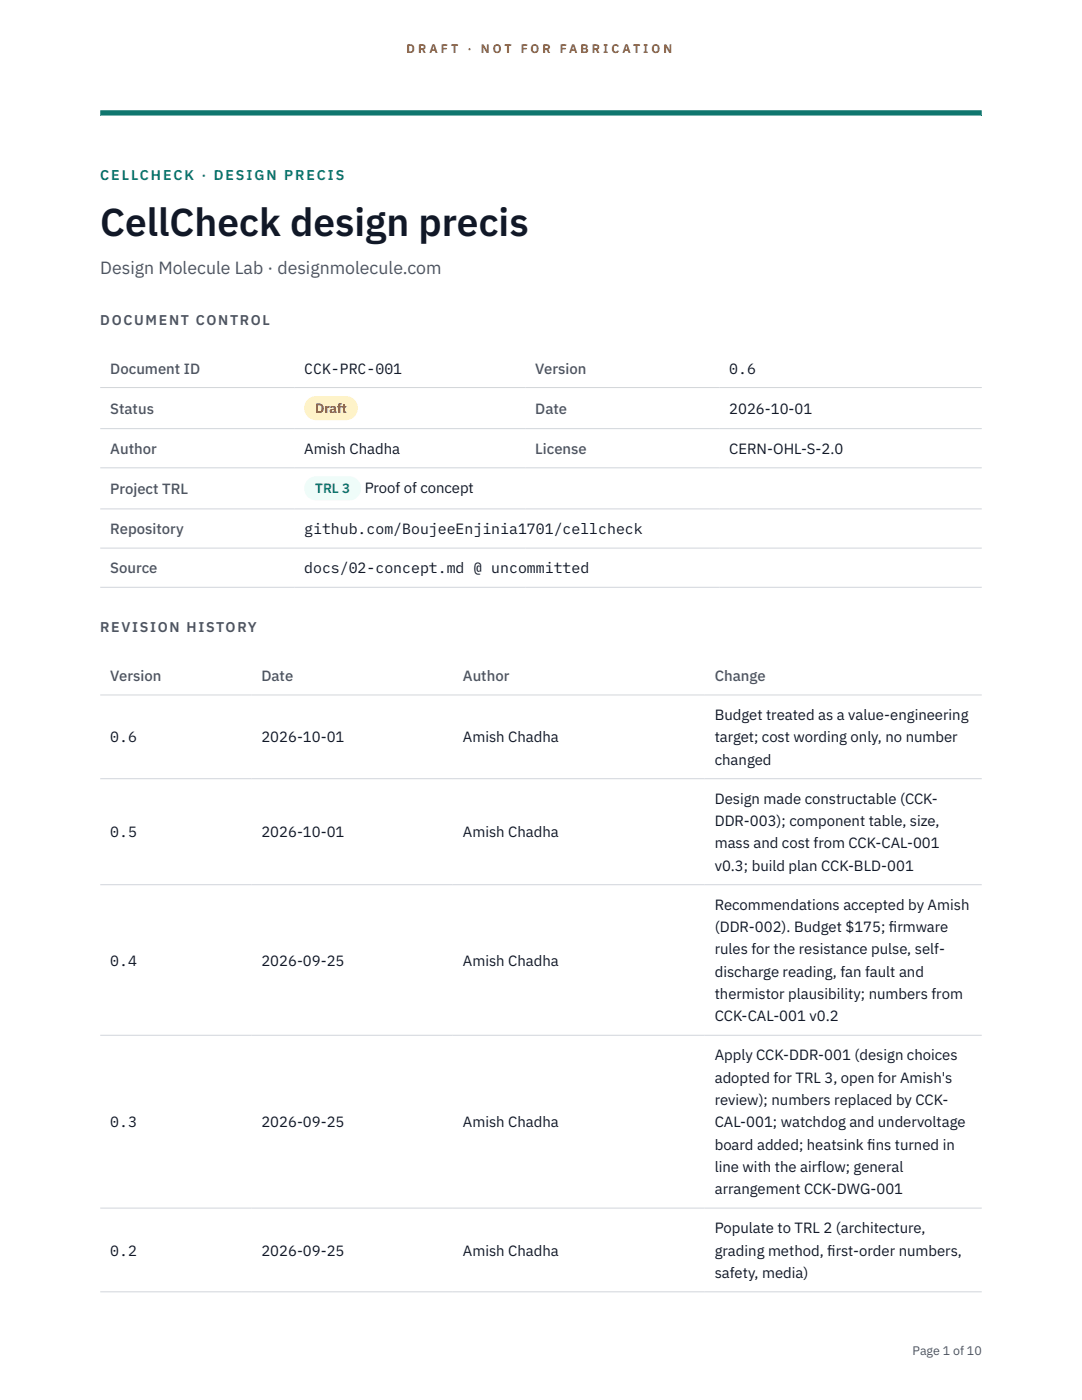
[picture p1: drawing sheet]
<svg xmlns="http://www.w3.org/2000/svg" width="216mm" height="279mm" viewBox="0 0 216 279" stroke-linecap="round" stroke-linejoin="round" font-family="sans-serif">
<defs><g id="words">
<text font-size="7.8" fill="#111827" x="20" y="47.1">CellCheck design precis</text>
<text font-size="3.5" fill="#4b5563" x="20" y="54.6">Design Molecule Lab · designmolecule.com</text>
<g font-size="3" fill="#4b5563">
<text x="22" y="74.5">Document ID</text>
<text x="106.8" y="74.5">Version</text>
<text x="22" y="82.6">Status</text>
<text x="106.8" y="82.6">Date</text>
<text x="22" y="90.6">Author</text>
<text x="106.8" y="90.6">License</text>
<text x="22" y="98.6">Project TRL</text>
<text x="22" y="106.6">Repository</text>
<text x="22" y="114.4">Source</text>
<text x="22" y="135.9">Version</text>
<text x="52.2" y="135.9">Date</text>
<text x="92.4" y="135.9">Author</text>
<text x="142.6" y="135.9">Change</text>
</g>
<g font-size="3" fill="#111827">
<text x="60.7" y="74.5">CCK-PRC-001</text>
<text x="145.5" y="74.5">0.6</text>
<text x="145.5" y="82.6">2026-10-01</text>
<text x="60.7" y="90.6">Amish Chadha</text>
<text x="145.5" y="90.6">CERN-OHL-S-2.0</text>
<text x="72.8" y="98.5">Proof of concept</text>
<text x="60.7" y="106.6">github.com/BoujeeEnjinia1701/cellcheck</text>
<text x="60.7" y="114.4">docs/02-concept.md @ uncommitted</text>
<text x="142.6" y="143.7">Budget treated as a value-engineering</text>
<text x="22" y="148.2">0.6</text>
<text x="52.2" y="148.2">2026-10-01</text>
<text x="92.4" y="148.2">Amish Chadha</text>
<text x="142.6" y="148.2">target; cost wording only, no number</text>
<text x="142.6" y="152.6">changed</text>
<text x="142.6" y="160.4">Design made constructable (CCK-</text>
<text x="22" y="167.1">0.5</text>
<text x="52.2" y="167.1">2026-10-01</text>
<text x="92.4" y="167.1">Amish Chadha</text>
<text x="142.6" y="164.9">DDR-003); component table, size,</text>
<text x="142.6" y="169.3">mass and cost from CCK-CAL-001</text>
<text x="142.6" y="173.8">v0.3; build plan CCK-BLD-001</text>
<text x="142.6" y="181.6">Recommendations accepted by Amish</text>
<text x="142.6" y="186">(DDR-002). Budget $175; f</text>
<text x="142.6" y="190.5">rules for the resistance pulse, self-</text>
<text x="177.4" y="186">irmware</text>
<text x="22" y="192.7">0.4</text>
<text x="52.2" y="192.7">2026-09-25</text>
<text x="92.4" y="192.7">Amish Chadha</text>
<text x="142.6" y="194.9">discharge reading, fan fault and</text>
<text x="142.6" y="199.4">thermistor plausibility; numbers from</text>
<text x="142.6" y="203.8">CCK-CAL-001 v0.2</text>
<text x="142.6" y="211.6">Apply CCK-DDR-001 (design choices</text>
<text x="142.6" y="216.1">adopted for TRL 3, open for Amish's</text>
<text x="142.6" y="220.5">review); numbers replaced by CCK-</text>
<text x="22" y="225">0.3</text>
<text x="52.2" y="225">2026-09-25</text>
<text x="92.4" y="225">Amish Chadha</text>
<text x="142.6" y="225">CAL-001; watchdog and undervoltage</text>
<text x="142.6" y="229.4">board added; heatsink f</text>
<text x="142.6" y="233.9">line with the airflow; general</text>
<text x="173.1" y="229.4">ins turned in</text>
<text x="142.6" y="238.3">arrangement CCK-DWG-001</text>
<text x="22" y="250.6">0.2</text>
<text x="52.2" y="250.6">2026-09-25</text>
<text x="92.4" y="250.6">Amish Chadha</text>
<text x="142.6" y="246.1">Populate to TRL 2 (architecture,</text>
<text x="142.6" y="250.6">grading method, f</text>
<text x="165.1" y="250.6">irst-order numbers,</text>
<text x="142.6" y="255">safety, media)</text>
</g>
<text font-size="2.8" fill="#0f766e" x="20" y="36">CELLCHECK · DESIGN PRECIS</text>
<g font-size="2.8" fill="#4b5563">
<text x="20" y="64.8">DOCUMENT CONTROL</text>
<text x="20" y="126.2">REVISION HISTORY</text>
</g>
<text font-size="2.7" fill="#92400e" x="62.9" y="82.5">Draft</text>
<text font-size="2.7" fill="#0f766e" x="62.9" y="98.5">TRL 3</text>
<g font-size="2.5" fill="#b45309">
<text x="81.1" y="10.5">D R A F T</text>
<text x="93.3" y="10.5">·</text>
<text x="95.9" y="10.5">N O T</text>
<text x="103.9" y="10.5">F O R</text>
<text x="111.7" y="10.5">F A B R I C A T I O N</text>
</g>
<text font-size="2.5" fill="#4b5563" x="182.1" y="270.3">Page 1 of 10</text>
</g></defs>
<path d="M20 23.1h175.9zM20 22h175.9v1.1h-175.9z" fill-rule="evenodd" fill="#0f766e"/>
<path d="M20 77.3h175.9M20 85.5h175.9M20 93.4h175.9M20 101.6h175.9M20 109.4h175.9M20 117.2h175.9M20 138.7h175.9M20 155.4h175.9M20 176.6h175.9M20 206.6h175.9M20 241.1h175.9M20 257.8h175.9" fill="none" stroke="#d1d5db" stroke-width=".2"/>
<path d="M60.7 79h10.7v4.9h-10.7z" fill="#fef3c7"/>
<path d="M60.7 95.1h11.4v4.8h-11.4z" fill="#f0fdfa"/>
<use href="#words"/>
</svg>
